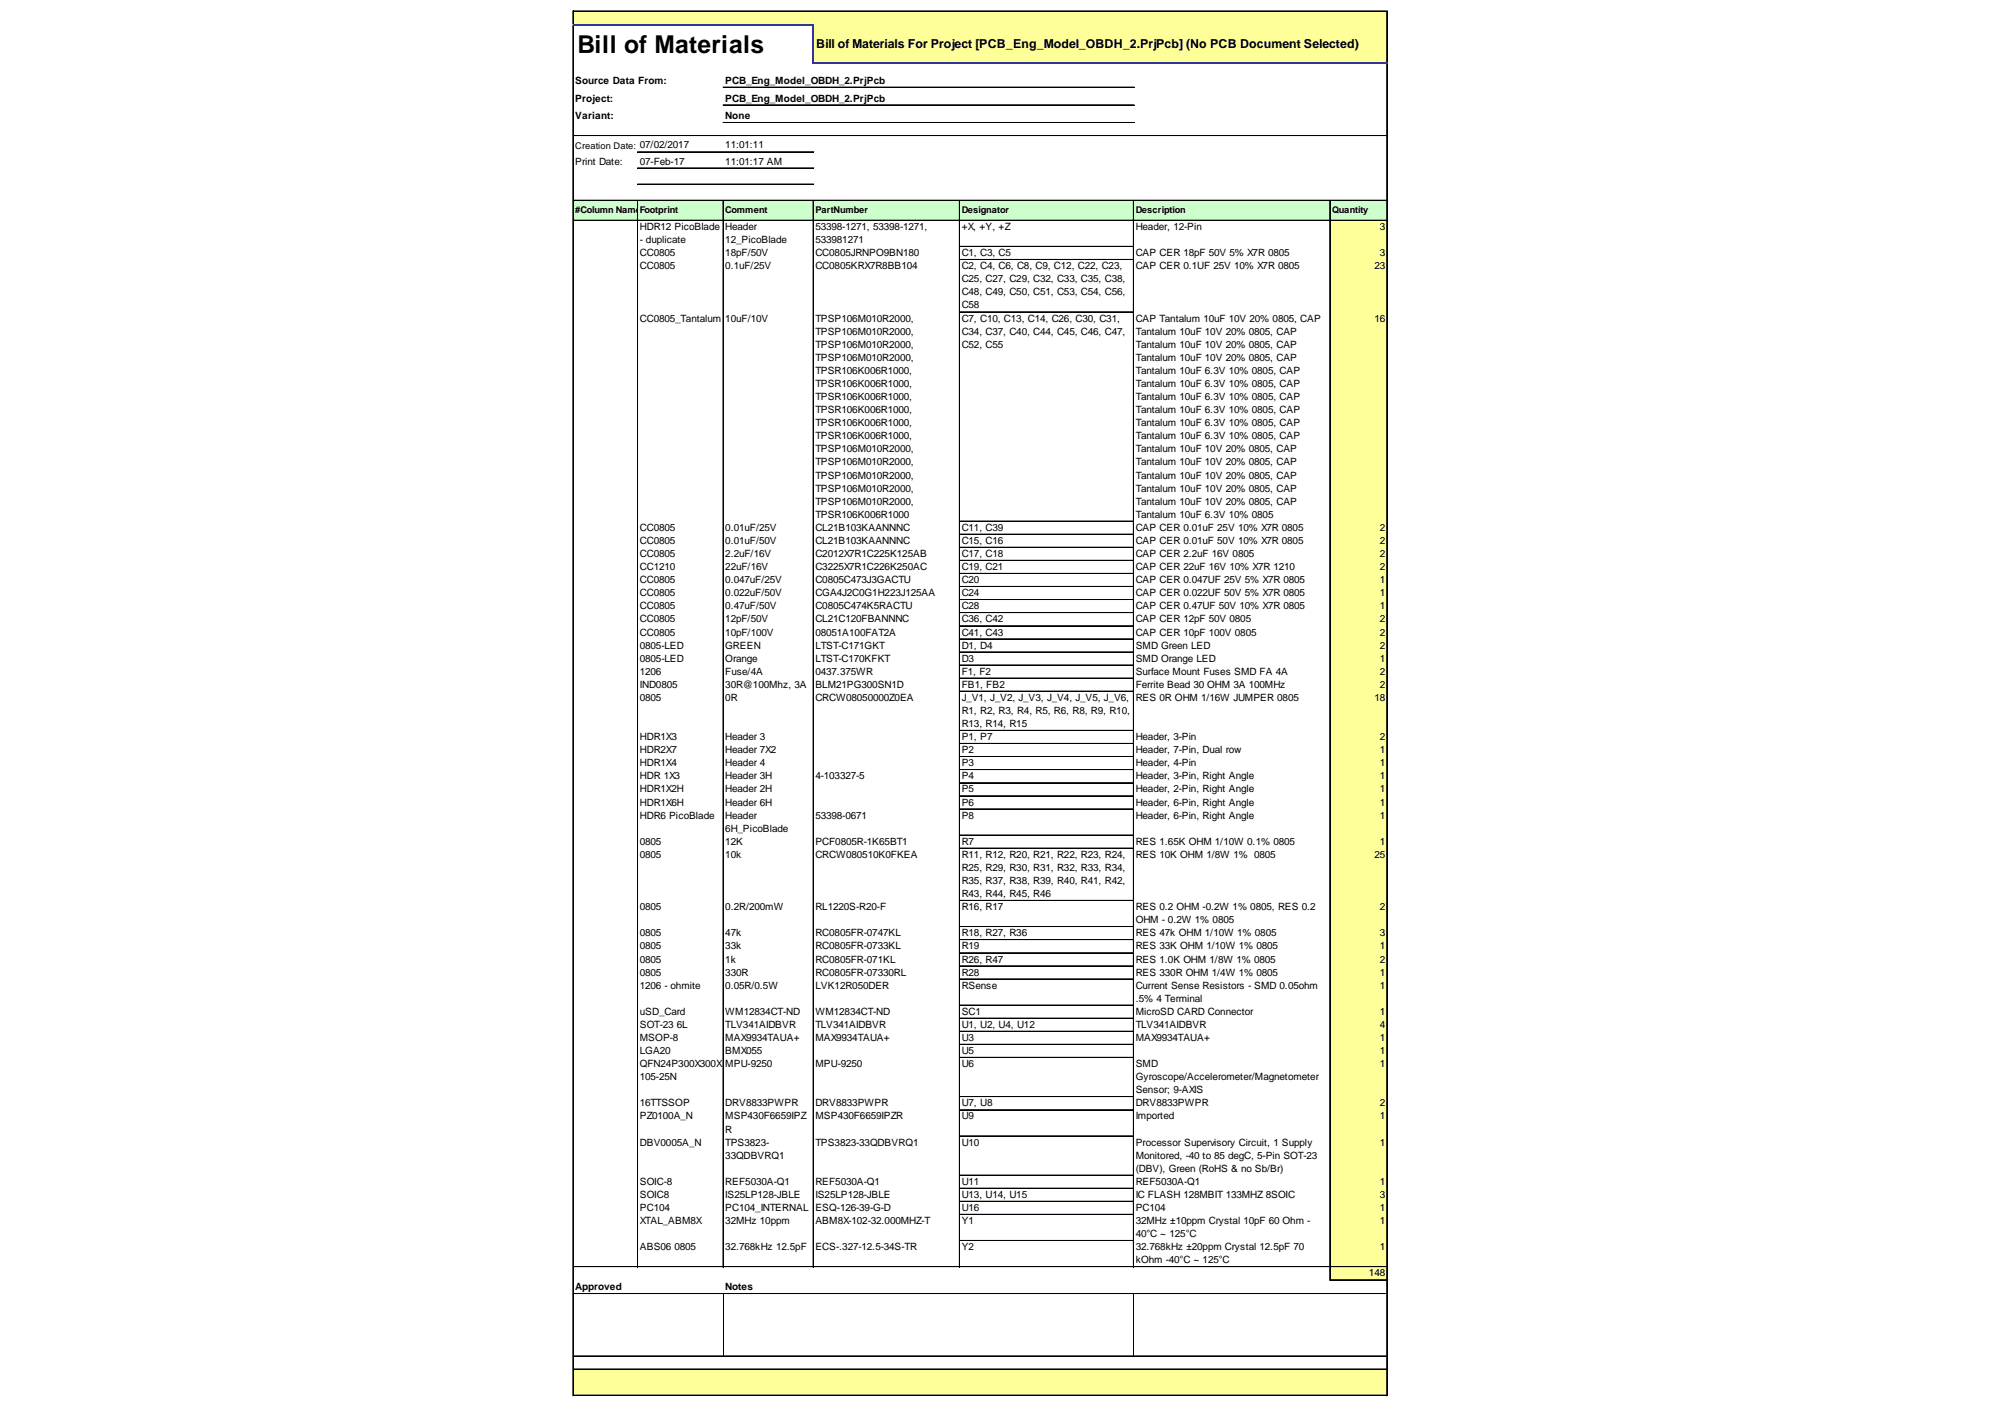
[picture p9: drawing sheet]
<svg xmlns="http://www.w3.org/2000/svg" width="297mm" height="210mm" viewBox="0 0 297 210" stroke-linecap="round" stroke-linejoin="round" font-family="sans-serif">
<defs><g id="words">
<text font-size="3.6" x="85.3" y="7.9">Bill of Materials</text>
<text font-size="1.8" x="120.5" y="7.1">Bill of Materials For Project [PCB_Eng_Model_OBDH_2.PrjPcb] (No PCB Document Selected)</text>
<g font-size="1.5">
<text x="84.9" y="12.4">Source Data From:</text>
<text x="84.9" y="15">Project:</text>
<text x="84.9" y="17.6">Variant:</text>
<text x="107.1" y="12.4">PCB_Eng_Model_OBDH_2.PrjPcb</text>
<text x="107.1" y="15">PCB_Eng_Model_OBDH_2.PrjPcb</text>
<text x="107.1" y="17.6">None</text>
<text x="107.1" y="21.9">11:01:11</text>
<text x="84.9" y="24.3">Print Date:</text>
<text x="94.5" y="24.3">07-Feb-17</text>
<text x="107.1" y="24.3">11:01:17 AM</text>
<text x="94.5" y="34">HDR12 PicoBlade</text>
<text x="94.5" y="35.9">- duplicate</text>
<text x="107.1" y="34">Header</text>
<text x="107.1" y="35.9">12_PicoBlade</text>
<text x="120.4" y="34">53398-1271, 53398-1271,</text>
<text x="120.4" y="35.9">533981271</text>
<text x="142" y="34">+X, +Y, +Z</text>
<text x="167.7" y="34">Header, 12-Pin</text>
<text x="203.7" y="34">3</text>
<text x="94.5" y="37.8">CC0805</text>
<text x="94.5" y="39.7">CC0805</text>
<text x="107.1" y="37.8">18pF/50V</text>
<text x="107.1" y="39.7">0.1uF/25V</text>
<text x="120.4" y="37.8">CC0805JRNPO9BN180</text>
<text x="120.4" y="39.7">CC0805KRX7R8BB104</text>
<text x="142" y="37.8">C1, C3, C5</text>
<text x="142" y="39.7">C2, C4, C6, C8, C9, C12, C22, C23,</text>
<text x="142" y="41.7">C25, C27, C29, C32, C33, C35, C38,</text>
<text x="167.7" y="37.8">CAP CER 18pF 50V 5% X7R 0805</text>
<text x="167.7" y="39.7">CAP CER 0.1UF 25V 10% X7R 0805</text>
<text x="202.9" y="39.7">23</text>
<text x="203.7" y="37.8">3</text>
<text x="94.5" y="47.5">CC0805_Tantalum</text>
<text x="107.1" y="47.5">10uF/10V</text>
<text x="120.4" y="47.5">TPSP106M010R2000,</text>
<text x="142" y="43.6">C48, C49, C50, C51, C53, C54, C56,</text>
<text x="142" y="45.5">C58</text>
<text x="142" y="47.5">C7, C10, C13, C14, C26, C30, C31,</text>
<text x="167.7" y="47.5">CAP Tantalum 10uF 10V 20% 0805, CAP</text>
<text x="202.9" y="47.5">16</text>
<text x="120.4" y="49.4">TPSP106M010R2000,</text>
<text x="120.4" y="51.3">TPSP106M010R2000,</text>
<text x="120.4" y="53.3">TPSP106M010R2000,</text>
<text x="142" y="49.4">C34, C37, C40, C44, C45, C46, C47,</text>
<text x="142" y="51.3">C52, C55</text>
<text x="167.7" y="49.4">Tantalum 10uF 10V 20% 0805, CAP</text>
<text x="167.7" y="51.3">Tantalum 10uF 10V 20% 0805, CAP</text>
<text x="167.7" y="53.3">Tantalum 10uF 10V 20% 0805, CAP</text>
<text x="120.4" y="55.2">TPSR106K006R1000,</text>
<text x="120.4" y="57.1">TPSR106K006R1000,</text>
<text x="120.4" y="59.1">TPSR106K006R1000,</text>
<text x="167.7" y="55.2">Tantalum 10uF 6.3V 10% 0805, CAP</text>
<text x="167.7" y="57.1">Tantalum 10uF 6.3V 10% 0805, CAP</text>
<text x="167.7" y="59.1">Tantalum 10uF 6.3V 10% 0805, CAP</text>
<text x="120.4" y="61">TPSR106K006R1000,</text>
<text x="120.4" y="62.9">TPSR106K006R1000,</text>
<text x="120.4" y="64.8">TPSR106K006R1000,</text>
<text x="167.7" y="61">Tantalum 10uF 6.3V 10% 0805, CAP</text>
<text x="167.7" y="62.9">Tantalum 10uF 6.3V 10% 0805, CAP</text>
<text x="167.7" y="64.8">Tantalum 10uF 6.3V 10% 0805, CAP</text>
<text x="120.4" y="66.8">TPSP106M010R2000,</text>
<text x="120.4" y="68.7">TPSP106M010R2000,</text>
<text x="120.4" y="70.6">TPSP106M010R2000,</text>
<text x="167.7" y="66.8">Tantalum 10uF 10V 20% 0805, CAP</text>
<text x="167.7" y="68.7">Tantalum 10uF 10V 20% 0805, CAP</text>
<text x="167.7" y="70.6">Tantalum 10uF 10V 20% 0805, CAP</text>
<text x="120.4" y="72.6">TPSP106M010R2000,</text>
<text x="120.4" y="74.5">TPSP106M010R2000,</text>
<text x="120.4" y="76.4">TPSR106K006R1000</text>
<text x="167.7" y="72.6">Tantalum 10uF 10V 20% 0805, CAP</text>
<text x="167.7" y="74.5">Tantalum 10uF 10V 20% 0805, CAP</text>
<text x="167.7" y="76.4">Tantalum 10uF 6.3V 10% 0805</text>
<text x="94.5" y="78.4">CC0805</text>
<text x="94.5" y="80.3">CC0805</text>
<text x="94.5" y="82.2">CC0805</text>
<text x="107.1" y="78.4">0.01uF/25V</text>
<text x="107.1" y="80.3">0.01uF/50V</text>
<text x="107.1" y="82.2">2.2uF/16V</text>
<text x="120.4" y="78.4">CL21B103KAANNNC</text>
<text x="120.4" y="80.3">CL21B103KAANNNC</text>
<text x="120.4" y="82.2">C2012X7R1C225K125AB</text>
<text x="142" y="78.4">C11, C39</text>
<text x="142" y="80.3">C15, C16</text>
<text x="142" y="82.2">C17, C18</text>
<text x="167.7" y="78.4">CAP CER 0.01uF 25V 10% X7R 0805</text>
<text x="167.7" y="80.3">CAP CER 0.01uF 50V 10% X7R 0805</text>
<text x="167.7" y="82.2">CAP CER 2.2uF 16V 0805</text>
<text x="203.7" y="78.4">2</text>
<text x="203.7" y="80.3">2</text>
<text x="203.7" y="82.2">2</text>
<text x="94.5" y="84.2">CC1210</text>
<text x="94.5" y="86.1">CC0805</text>
<text x="94.5" y="88">CC0805</text>
<text x="94.5" y="89.9">CC0805</text>
<text x="107.1" y="84.2">22uF/16V</text>
<text x="107.1" y="86.1">0.047uF/25V</text>
<text x="107.1" y="88">0.022uF/50V</text>
<text x="107.1" y="89.9">0.47uF/50V</text>
<text x="120.4" y="84.2">C3225X7R1C226K250AC</text>
<text x="120.4" y="86.1">C0805C473J3GACTU</text>
<text x="120.4" y="88">CGA4J2C0G1H223J125AA</text>
<text x="120.4" y="89.9">C0805C474K5RACTU</text>
<text x="142" y="84.2">C19, C21</text>
<text x="142" y="86.1">C20</text>
<text x="142" y="88">C24</text>
<text x="142" y="89.9">C28</text>
<text x="167.7" y="84.2">CAP CER 22uF 16V 10% X7R 1210</text>
<text x="167.7" y="86.1">CAP CER 0.047UF 25V 5% X7R 0805</text>
<text x="167.7" y="88">CAP CER 0.022UF 50V 5% X7R 0805</text>
<text x="167.7" y="89.9">CAP CER 0.47UF 50V 10% X7R 0805</text>
<text x="203.7" y="84.2">2</text>
<text x="203.7" y="86.1">1</text>
<text x="203.7" y="88">1</text>
<text x="203.7" y="89.9">1</text>
<text x="94.5" y="91.9">CC0805</text>
<text x="94.5" y="93.8">CC0805</text>
<text x="94.5" y="95.7">0805-LED</text>
<text x="107.1" y="91.9">12pF/50V</text>
<text x="107.1" y="93.8">10pF/100V</text>
<text x="107.1" y="95.7">GREEN</text>
<text x="120.4" y="91.9">CL21C120FBANNNC</text>
<text x="120.4" y="93.8">08051A100FAT2A</text>
<text x="120.4" y="95.7">LTST-C171GKT</text>
<text x="142" y="91.9">C36, C42</text>
<text x="142" y="93.8">C41, C43</text>
<text x="142" y="95.7">D1, D4</text>
<text x="167.7" y="91.9">CAP CER 12pF 50V 0805</text>
<text x="167.7" y="93.8">CAP CER 10pF 100V 0805</text>
<text x="167.7" y="95.7">SMD Green LED</text>
<text x="203.7" y="91.9">2</text>
<text x="203.7" y="93.8">2</text>
<text x="203.7" y="95.7">2</text>
<text x="94.5" y="97.7">0805-LED</text>
<text x="94.5" y="99.6">1206</text>
<text x="94.5" y="101.5">IND0805</text>
<text x="107.1" y="97.7">Orange</text>
<text x="107.1" y="99.6">Fuse/4A</text>
<text x="107.1" y="101.5">30R@100Mhz, 3A</text>
<text x="120.4" y="97.7">LTST-C170KFKT</text>
<text x="120.4" y="99.6">0437.375WR</text>
<text x="120.4" y="101.5">BLM21PG300SN1D</text>
<text x="142" y="97.7">D3</text>
<text x="142" y="99.6">F1, F2</text>
<text x="142" y="101.5">FB1, FB2</text>
<text x="167.7" y="97.7">SMD Orange LED</text>
<text x="167.7" y="99.6">Surface Mount Fuses SMD FA 4A</text>
<text x="167.7" y="101.5">Ferrite Bead 30 OHM 3A 100MHz</text>
<text x="203.7" y="97.7">1</text>
<text x="203.7" y="99.6">2</text>
<text x="203.7" y="101.5">2</text>
<text x="94.5" y="103.5">0805</text>
<text x="107.1" y="103.5">0R</text>
<text x="120.4" y="103.5">CRCW08050000Z0EA</text>
<text x="142" y="103.5">J_V1, J_V2, J_V3, J_V4, J_V5, J_V6,</text>
<text x="142" y="105.4">R1, R2, R3, R4, R5, R6, R8, R9, R10,</text>
<text x="142" y="107.3">R13, R14, R15</text>
<text x="167.7" y="103.5">RES 0R OHM 1/16W JUMPER 0805</text>
<text x="202.9" y="103.5">18</text>
<text x="94.5" y="109.3">HDR1X3</text>
<text x="94.5" y="111.2">HDR2X7</text>
<text x="94.5" y="113.1">HDR1X4</text>
<text x="107.1" y="109.3">Header 3</text>
<text x="107.1" y="111.2">Header 7X2</text>
<text x="107.1" y="113.1">Header 4</text>
<text x="142" y="109.3">P1, P7</text>
<text x="142" y="111.2">P2</text>
<text x="142" y="113.1">P3</text>
<text x="167.7" y="109.3">Header, 3-Pin</text>
<text x="167.7" y="111.2">Header, 7-Pin, Dual row</text>
<text x="167.7" y="113.1">Header, 4-Pin</text>
<text x="203.7" y="109.3">2</text>
<text x="203.7" y="111.2">1</text>
<text x="203.7" y="113.1">1</text>
<text x="94.5" y="115">HDR 1X3</text>
<text x="94.5" y="117">HDR1X2H</text>
<text x="94.5" y="118.9">HDR1X6H</text>
<text x="107.1" y="115">Header 3H</text>
<text x="107.1" y="117">Header 2H</text>
<text x="107.1" y="118.9">Header 6H</text>
<text x="120.4" y="115">4-103327-5</text>
<text x="142" y="115">P4</text>
<text x="142" y="117">P5</text>
<text x="142" y="118.9">P6</text>
<text x="167.7" y="115">Header, 3-Pin, Right Angle</text>
<text x="167.7" y="117">Header, 2-Pin, Right Angle</text>
<text x="167.7" y="118.9">Header, 6-Pin, Right Angle</text>
<text x="203.7" y="115">1</text>
<text x="203.7" y="117">1</text>
<text x="203.7" y="118.9">1</text>
<text x="94.5" y="120.8">HDR6 PicoBlade</text>
<text x="94.5" y="124.7">0805</text>
<text x="107.1" y="120.8">Header</text>
<text x="107.1" y="122.8">6H_PicoBlade</text>
<text x="107.1" y="124.7">12K</text>
<text x="120.4" y="120.8">53398-0671</text>
<text x="120.4" y="124.7">PCF0805R-1K65BT1</text>
<text x="142" y="120.8">P8</text>
<text x="142" y="124.7">R7</text>
<text x="167.7" y="120.8">Header, 6-Pin, Right Angle</text>
<text x="167.7" y="124.7">RES 1.65K OHM 1/10W 0.1% 0805</text>
<text x="203.7" y="120.8">1</text>
<text x="203.7" y="124.7">1</text>
<text x="94.5" y="126.6">0805</text>
<text x="107.1" y="126.6">10k</text>
<text x="120.4" y="126.6">CRCW080510K0FKEA</text>
<text x="142" y="126.6">R11, R12, R20, R21, R22, R23, R24,</text>
<text x="142" y="128.6">R25, R29, R30, R31, R32, R33, R34,</text>
<text x="142" y="130.5">R35, R37, R38, R39, R40, R41, R42,</text>
<text x="167.7" y="126.6">RES 10K OHM 1/8W 1% 0805</text>
<text x="202.9" y="126.6">25</text>
<text x="94.5" y="134.4">0805</text>
<text x="107.1" y="134.4">0.2R/200mW</text>
<text x="120.4" y="134.4">RL1220S-R20-F</text>
<text x="142" y="132.4">R43, R44, R45, R46</text>
<text x="142" y="134.4">R16, R17</text>
<text x="167.7" y="134.4">RES 0.2 OHM -0.2W 1% 0805, RES 0.2</text>
<text x="167.7" y="136.3">OHM - 0.2W 1% 0805</text>
<text x="203.7" y="134.4">2</text>
<text x="94.5" y="138.2">0805</text>
<text x="94.5" y="140.1">0805</text>
<text x="94.5" y="142.1">0805</text>
<text x="107.1" y="138.2">47k</text>
<text x="107.1" y="140.1">33k</text>
<text x="107.1" y="142.1">1k</text>
<text x="120.4" y="138.2">RC0805FR-0747KL</text>
<text x="120.4" y="140.1">RC0805FR-0733KL</text>
<text x="120.4" y="142.1">RC0805FR-071KL</text>
<text x="142" y="138.2">R18, R27, R36</text>
<text x="142" y="140.1">R19</text>
<text x="142" y="142.1">R26, R47</text>
<text x="167.7" y="138.2">RES 47k OHM 1/10W 1% 0805</text>
<text x="167.7" y="140.1">RES 33K OHM 1/10W 1% 0805</text>
<text x="167.7" y="142.1">RES 1.0K OHM 1/8W 1% 0805</text>
<text x="203.7" y="138.2">3</text>
<text x="203.7" y="140.1">1</text>
<text x="203.7" y="142.1">2</text>
<text x="94.5" y="144">0805</text>
<text x="94.5" y="145.9">1206 - ohmite</text>
<text x="94.5" y="149.8">uSD_Card</text>
<text x="107.1" y="144">330R</text>
<text x="107.1" y="145.9">0.05R/0.5W</text>
<text x="107.1" y="149.8">WM12834CT-ND</text>
<text x="120.4" y="144">RC0805FR-07330RL</text>
<text x="120.4" y="145.9">LVK12R050DER</text>
<text x="120.4" y="149.8">WM12834CT-ND</text>
<text x="142" y="144">R28</text>
<text x="142" y="145.9">RSense</text>
<text x="142" y="149.8">SC1</text>
<text x="167.7" y="144">RES 330R OHM 1/4W 1% 0805</text>
<text x="167.7" y="145.9">Current Sense Resistors - SMD 0.05ohm</text>
<text x="167.7" y="147.9">.5% 4 Terminal</text>
<text x="167.7" y="149.8">MicroSD CARD Connector</text>
<text x="203.7" y="144">1</text>
<text x="203.7" y="145.9">1</text>
<text x="203.7" y="149.8">1</text>
<text x="94.5" y="151.7">SOT-23</text>
<text x="94.5" y="153.7">MSOP-8</text>
<text x="94.5" y="155.6">LGA20</text>
<text x="99.9" y="151.7">6L</text>
<text x="107.1" y="151.7">TLV341AIDBVR</text>
<text x="107.1" y="153.7">MAX9934TAUA+</text>
<text x="107.1" y="155.6">BMX055</text>
<text x="120.4" y="151.7">TLV341AIDBVR</text>
<text x="120.4" y="153.7">MAX9934TAUA+</text>
<text x="142" y="151.7">U1, U2, U4, U12</text>
<text x="142" y="153.7">U3</text>
<text x="142" y="155.6">U5</text>
<text x="167.7" y="151.7">TLV341AIDBVR</text>
<text x="167.7" y="153.7">MAX9934TAUA+</text>
<text x="203.7" y="151.7">4</text>
<text x="203.7" y="153.7">1</text>
<text x="203.7" y="155.6">1</text>
<text x="94.5" y="157.5">QFN24P300X300X</text>
<text x="94.5" y="159.5">105-25N</text>
<text x="107.1" y="157.5">MPU-9250</text>
<text x="120.4" y="157.5">MPU-9250</text>
<text x="142" y="157.5">U6</text>
<text x="167.7" y="157.5">SMD</text>
<text x="167.7" y="159.5">Gyroscope/Accelerometer/Magnetometer</text>
<text x="167.7" y="161.4">Sensor; 9-AXIS</text>
<text x="203.7" y="157.5">1</text>
<text x="94.5" y="163.3">16TTSSOP</text>
<text x="94.5" y="165.2">PZ0100A_N</text>
<text x="107.1" y="163.3">DRV8833PWPR</text>
<text x="107.1" y="165.2">MSP430F6659IPZ</text>
<text x="107.1" y="167.2">R</text>
<text x="120.4" y="163.3">DRV8833PWPR</text>
<text x="120.4" y="165.2">MSP430F6659IPZR</text>
<text x="142" y="163.3">U7, U8</text>
<text x="142" y="165.2">U9</text>
<text x="167.7" y="163.3">DRV8833PWPR</text>
<text x="167.7" y="165.2">Imported</text>
<text x="203.7" y="163.3">2</text>
<text x="203.7" y="165.2">1</text>
<text x="94.5" y="169.1">DBV0005A_N</text>
<text x="107.1" y="169.1">TPS3823-</text>
<text x="107.1" y="171">33QDBVRQ1</text>
<text x="120.4" y="169.1">TPS3823-33QDBVRQ1</text>
<text x="142" y="169.1">U10</text>
<text x="167.7" y="169.1">Processor Supervisory Circuit, 1 Supply</text>
<text x="167.7" y="171">Monitored, -40 to 85 degC, 5-Pin SOT-23</text>
<text x="167.7" y="173">(DBV), Green (RoHS &amp; no Sb/Br)</text>
<text x="203.7" y="169.1">1</text>
<text x="94.5" y="174.9">SOIC-8</text>
<text x="94.5" y="176.8">SOIC8</text>
<text x="94.5" y="178.8">PC104</text>
<text x="107.1" y="174.9">REF5030A-Q1</text>
<text x="107.1" y="176.8">IS25LP128-JBLE</text>
<text x="107.1" y="178.8">PC104_INTERNAL</text>
<text x="120.4" y="174.9">REF5030A-Q1</text>
<text x="120.4" y="176.8">IS25LP128-JBLE</text>
<text x="120.4" y="178.8">ESQ-126-39-G-D</text>
<text x="142" y="174.9">U11</text>
<text x="142" y="176.8">U13, U14, U15</text>
<text x="142" y="178.8">U16</text>
<text x="167.7" y="174.9">REF5030A-Q1</text>
<text x="167.7" y="176.8">IC FLASH 128MBIT 133MHZ 8SOIC</text>
<text x="167.7" y="178.8">PC104</text>
<text x="203.7" y="174.9">1</text>
<text x="203.7" y="176.8">3</text>
<text x="203.7" y="178.8">1</text>
<text x="94.5" y="180.7">XTAL_ABM8X</text>
<text x="94.5" y="184.6">ABS06</text>
<text x="99.6" y="184.6">0805</text>
<text x="107.1" y="180.7">32MHz 10ppm</text>
<text x="107.1" y="184.6">32.768kHz 12.5pF</text>
<text x="120.4" y="180.7">ABM8X-102-32.000MHZ-T</text>
<text x="120.4" y="184.6">ECS-.327-12.5-34S-TR</text>
<text x="142" y="180.7">Y1</text>
<text x="142" y="184.6">Y2</text>
<text x="167.7" y="180.7">32MHz ±10ppm Crystal 10pF 60 Ohm -</text>
<text x="167.7" y="182.6">40°C ~ 125°C</text>
<text x="167.7" y="184.6">32.768kHz ±20ppm Crystal 12.5pF 70</text>
<text x="203.7" y="180.7">1</text>
<text x="203.7" y="184.6">1</text>
<text x="84.9" y="190.3">Approved</text>
<text x="107.1" y="190.3">Notes</text>
<text x="167.7" y="186.5">kOhm -40°C ~ 125°C</text>
<text x="202.1" y="188.4">148</text>
</g>
<g font-size="1.4">
<text x="84.9" y="21.9">Creation Date: 07/02/2017</text>
<text x="84.9" y="31.5">#Column NameFError:Fitted</text>
<text x="95.1" y="31.5">ootprin</text>
<text x="107.1" y="31.5">Comment</text>
<text x="120.4" y="31.5">PartNumber</text>
<text x="142" y="31.5">Designator</text>
<text x="167.7" y="31.5">Description</text>
<text x="196.7" y="31.5">Quantity</text>
</g>
</g></defs>
<g fill="#ff9">
<path d="M84.6 1.7h120.2v2.1h-120.2z"/>
<path d="M120 3.7h84.8v5.7h-84.8z"/>
</g>
<path d="M84.6 29.6h120.2v3h-120.2z" fill="#cfc"/>
<g fill="#ff9">
<path d="M196.3 32.5h8.5v4h-8.5z"/>
<path d="M196.3 36.4h8.5v2h-8.5z"/>
<path d="M196.3 38.3h8.5v7.8h-8.5z"/>
<path d="M196.3 46h8.5v31h-8.5z"/>
<path d="M196.3 76.9h8.5v2.1h-8.5z"/>
<path d="M196.3 78.8h8.5v2.1h-8.5z"/>
<path d="M196.3 80.8h8.5v2h-8.5z"/>
<path d="M196.3 82.7h8.5v2h-8.5z"/>
<path d="M196.3 84.6h8.5v2.1h-8.5z"/>
<path d="M196.3 86.6h8.5v2h-8.5z"/>
<path d="M196.3 88.5h8.5v2h-8.5z"/>
<path d="M196.3 90.4h8.5v2.1h-8.5z"/>
<path d="M196.3 92.4h8.5v2h-8.5z"/>
<path d="M196.3 94.3h8.5v2h-8.5z"/>
<path d="M196.3 96.2h8.5v2.1h-8.5z"/>
<path d="M196.3 98.2h8.5v2h-8.5z"/>
<path d="M196.3 100.1h8.5v2h-8.5z"/>
<path d="M196.3 102h8.5v5.9h-8.5z"/>
<path d="M196.3 107.8h8.5v2h-8.5z"/>
<path d="M196.3 109.7h8.5v2.1h-8.5z"/>
<path d="M196.3 111.7h8.5v2h-8.5z"/>
<path d="M196.3 113.6h8.5v75.4h-8.5z"/>
<path d="M84.6 202.1h120.2v3.9h-120.2z"/>
</g>
<g fill="none" stroke="#000" stroke-width=".15">
<path d="M84.6 1.6v1.9M84.6 3.8v202.2M84.7 1.6h120.1M84.7 1.7h120.1M106.7 12.9h60.7M106.7 15.5h60.7M106.7 18.1h60.7M204.7 1.7v7.5M204.7 9.4v196.6M204.8 1.7v7.5M204.8 9.4v196.6M84.7 20h120.1"/>
<path d="M84.7 20.1h120.1M84.7 29.6h120.1M84.7 32.5h120.1M84.7 32.6h120.1M94.1 29.7v157.4M94.1 22.4h26.1M94.1 22.5h26.1M94.1 24.8h26.1M94.1 27.2h26.1M94.2 29.7v157.4M106.7 29.7v157.4M106.8 29.7v157.4"/>
<path d="M120 29.7v157.4M120.1 29.7v157.4M141.6 29.7v157.4M141.7 29.7v157.4M141.7 36.4h25.6M141.7 38.3h25.6M141.7 38.4h25.6M167.3 29.7v157.4M167.4 29.7v157.4M196.3 29.7v159.3M196.4 29.7v159.3M141.7 46h25.6"/>
<path d="M141.7 46.1h25.6M141.7 76.9h25.6M141.7 77h25.6M141.7 78.8h25.6M141.7 78.9h25.6M141.7 80.8h25.6M141.7 82.7h25.6M141.7 82.8h25.6M141.7 84.6h25.6M141.7 84.7h25.6M141.7 86.6h25.6M141.7 88.5h25.6"/>
<path d="M141.7 88.6h25.6M141.7 90.4h25.6M141.7 90.5h25.6M141.7 92.4h25.6M141.7 94.3h25.6M141.7 96.2h25.6M141.7 96.3h25.6M141.7 98.2h25.6M141.7 100.1h25.6M141.7 102h25.6M141.7 102.1h25.6M141.7 107.8h25.6"/>
<path d="M141.7 107.9h25.6M141.7 109.7h25.6M141.7 109.8h25.6M141.7 111.7h25.6M141.7 113.6h25.6M141.7 113.7h25.6M141.7 115.5h25.6M141.7 115.6h25.6M141.7 117.5h25.6M141.7 119.4h25.6M141.7 123.3h25.6M141.7 125.2h25.6"/>
<path d="M141.7 132.9h25.6M141.7 133h25.6M141.7 136.8h25.6M141.7 138.7h25.6M141.7 138.8h25.6M141.7 140.6h25.6M141.7 140.7h25.6M141.7 142.6h25.6M141.7 144.5h25.6M141.7 148.4h25.6M141.7 150.3h25.6M141.7 152.2h25.6"/>
<path d="M141.7 152.3h25.6M141.7 154.1h25.6M141.7 154.2h25.6M141.7 156.1h25.6M141.7 161.9h25.6M141.7 163.8h25.6M141.7 163.9h25.6M141.7 167.7h25.6M141.7 173.5h25.6M141.7 175.4h25.6M141.7 177.3h25.6M141.7 177.4h25.6"/>
<path d="M141.7 179.2h25.6M141.7 179.3h25.6M84.7 187h120.1M84.7 190.9h120.1M84.7 191h120.1M106.8 191.1v9M141.7 183.1h25.6M141.7 183.2h25.6M167.4 191.1v9M196.4 188.9h8.4M196.4 189h8.4M84.7 200.1h120.1"/>
<path d="M84.7 200.2h120.1M84.7 202.1h120.1M84.7 205.9h120.1M84.7 206h120.1"/>
</g>
<path d="M84.6 1.6h.1v1.9h-.1z" fill="#000"/>
<path d="M84.6 3.7h35.6M120 3.8v5.6M120.2 9.3h84.6" fill="none" stroke="#339" stroke-width=".23"/>
<use href="#words"/>
</svg>
